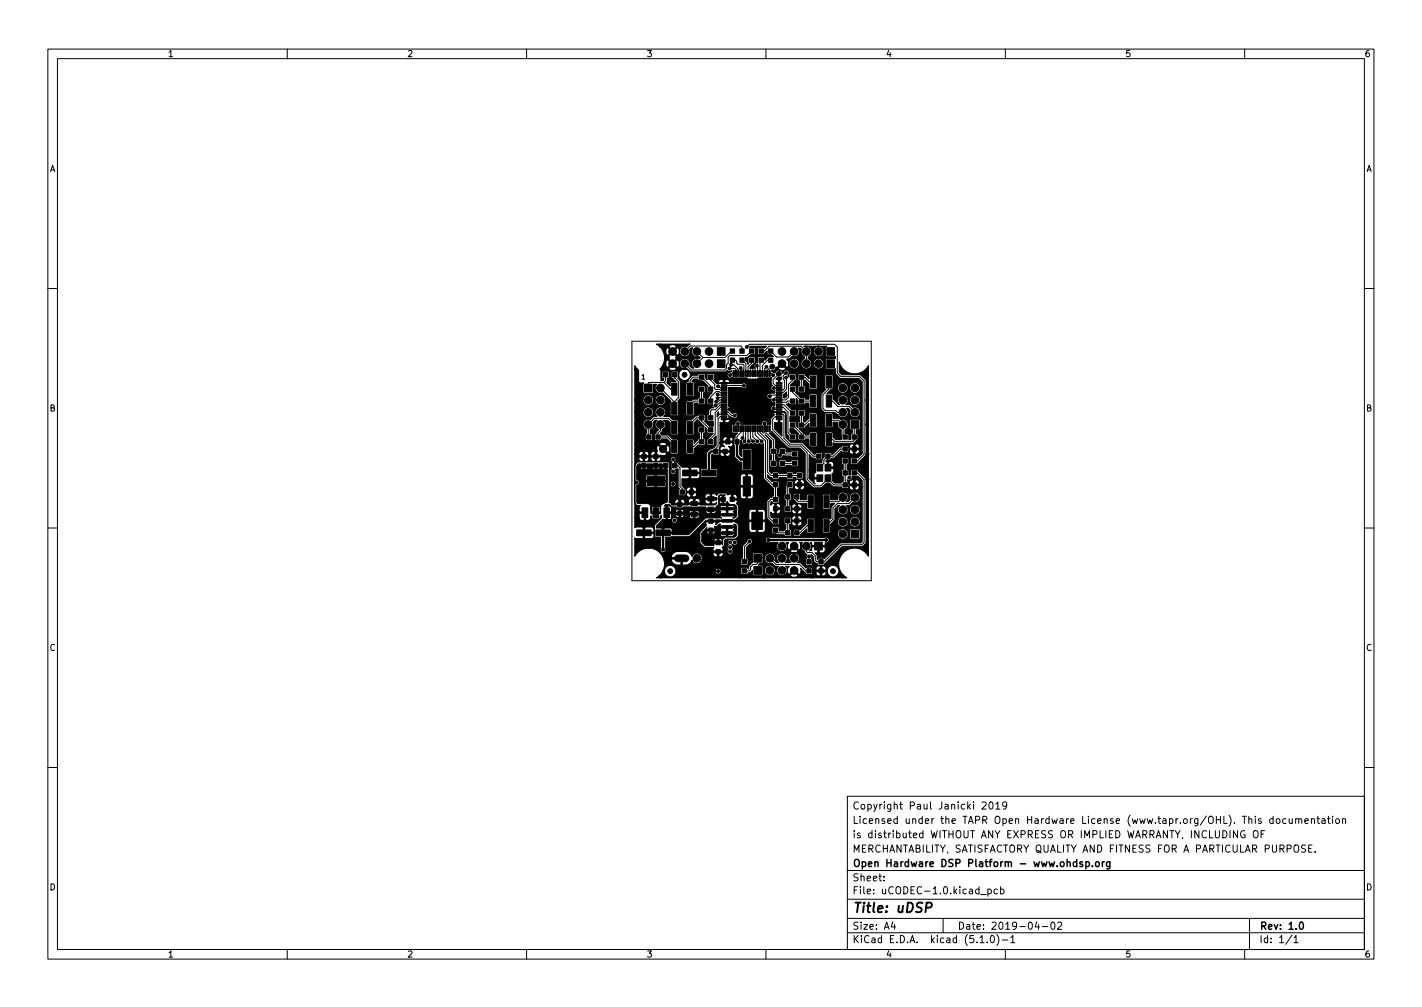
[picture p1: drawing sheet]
<svg xmlns="http://www.w3.org/2000/svg" width="297mm" height="210mm" viewBox="0 0 297 210" stroke-linecap="round" stroke-linejoin="round" font-family="sans-serif">
<defs><g id="words">
<text font-size="2.8" x="178" y="190.6">Title: uDSP</text>
<g font-size="2.1">
<text x="178" y="172">Licensed under the TAPR Open Hardware License (www.tapr.org/OHL). This documentation</text>
<text x="178" y="169">Copyright Paul Janicki 2019</text>
<text x="178" y="178">MERCHANTABILITY, SATISFACTORY QUALITY AND FITNESS FOR A PARTICULAR PURPOSE.</text>
<text x="178" y="175">is distributed WITHOUT ANY EXPRESS OR IMPLIED WARRANTY, INCLUDING OF</text>
<text x="178" y="184">Sheet:</text>
<text x="178" y="181">Open Hardware DSP Platform - www.ohdsp.org</text>
<text x="178" y="186.7">File: uCODEC-1.0.kicad_pcb</text>
<text x="178" y="196.9">KiCad E.D.A. kicad (5.1.0)-1</text>
<text x="178" y="194.1">Size: A4</text>
<text x="200" y="194.1">Date: 2019-04-02</text>
<text x="263" y="194.1">Rev: 1.0</text>
<text x="263" y="196.9">Id: 1/1</text>
</g>
<g font-size="1.8">
<text x="35" y="11.9">1</text>
<text x="85" y="11.9">2</text>
<text x="135" y="11.9">3</text>
<text x="185" y="11.9">4</text>
<text x="235" y="11.9">5</text>
<text x="285" y="11.9">6</text>
<text x="10.3" y="35.9">A</text>
<text x="285.3" y="35.9">A</text>
<text x="10.3" y="85.9">B</text>
<text x="285.3" y="85.9">B</text>
<text x="10.3" y="135.9">C</text>
<text x="285.3" y="135.9">C</text>
<text x="10.3" y="185.9">D</text>
<text x="285.3" y="185.9">D</text>
<text x="35" y="199.9">1</text>
<text x="85" y="199.9">2</text>
<text x="135" y="199.9">3</text>
<text x="185" y="199.9">4</text>
<text x="235" y="199.9">5</text>
<text x="285" y="199.9">6</text>
</g>
<text font-size="1.4" x="134" y="79.2">1</text>
</g></defs>
<g fill="none" stroke="#000" stroke-width=".21">
<path d="M10 10.2h277v190.1h-277zM12 12.2h273v186.1h-273zM60 10.2v2M110 10.2v2M160 10.2v2M210 10.2v2M260 10.2v2M10 60.2h2M132 71.2h50v50h-50zM138.7 79.8h-3.1l-.2 .2v1M138.7 79.8l1.4 1.4h.8M139.1 78.2v1.3l-.4 .3"/>
<path d="M140.9 78.2v.7l.8 .7v3.5l-.8 .8M145.6 73.4l1.2 1.2M146.8 74.6l-1.2 1.3M148.5 78.7v.7l.8 .8v.9l.2 .2 1.7 .2M152.4 76.9h1.1l.2 .3v.8M152.7 76.2h.6l.8 .8 .1 1M153 75.2h.6l.5 .8h1.1l.2 .2-.2 1.8M153 73.3h-.2l-1.4 1.3h-4.6M153.1 73.4h.1M153.2 78h-.3l-.4 .3M154.7 76.8l.1 .1M154.8 76.9v1.1"/>
<path d="M155 73.3v-.8l-.2-.3h-10.6l-1.2 1.2M155.2 75.3l.6 .6-.1 2.1M156 72.4l.6-.5h17.7l.6 .5v5.4l.8 .8h3.9l.9 .9v15.3l-1.4 1.4h-.7M156.8 77l.4-.5 .3 .3h.3v1.2h-1zM157 75.2v.6l-.8 .8v1.4M157 73.3l-1 .9h-3.6l-.3 .3v1.3l-.3 .4v.7l-.4 .3h-7.1l-1.3-1.3M157.2 76.7v1.3M158.1 76.3l.1 .2v1.5M159 75.2l-.3 .2v2.6M159 73.3h.6l1.1-1h6.6l1.1 1.1v2.5M160.1 76.6l-.4 .3v1.1M160.7 78h.5l.3 .3"/>
<path d="M161 75.2h-.7l-1 1.1v1.7M161 73.3l1.2 1.2h2.5l1.2-1.1M161.3 76.5l-.5 .5h-.3l-.2 .3v.7M162.7 78l-1.2 1.2v.8l.4 .5h.8M164.2 77.8l-.6 .6v.7l.3 .3v1.7l-.4 .4h-.8M164.2 78.8l.1 2.4-.7 .8h-.9M165.6 78.7v.7l-.9 .8v2.7l-.5 .6h-1.5M169.9 79.7h-.8l-1-1h-.6v2.5M173.2 79.7v1.5l-1.3 1.2v2.8l.5 .5h2.2l.3 .4h1.1M285 60.2h2M137.9 88.6v1.3l-.4 .5v.8h2l1.4 1.4v.6M137.9 81l3 2.9"/>
<path d="M140.9 89.2v-.7l-1.3-1.2h-2.9l-1.3 1.3v2.5l.1 .1M140.9 83.9v1.3M140.9 97.2h.7l.5 .5v3.9l.4 .5v.6M144.2 81.2v-1.8l.6-.7h1.8l1.9 1.9v.6M144.2 89.2v-.7l1.3-1.3h1.1v.7l1.9 1.8M146.6 81.2v2.5h-1.7l-.7 .8v.7M146.6 89.7v2.5h-.7l-1 1h-.7M149.9 82.3l.2 .2h1.1M150 80.6l.3 .3 .9 .1M151.2 86h.9l.7 .7h.7M151.2 86.5h.7l.6 .8M151.2 80.5h4.2"/>
<path d="M151.2 82h-.7l-.3-.3h-.6l-1.1 1.2v.8M151.2 84.5h-.8l-1 1.1h-.7l-.2 .2v1.4M151.2 85h-.7l-1.1 1.1v4.5l-.9 1v.6M151.2 83h-1.2l-.1 .1M151.2 84a1.8 1.8 0 0 0-1.5 .7h-.3M151.2 83.5h-.8l-.3 .2-.5 .2M151.2 87h-.7l-.5 .4v5.7l-.4 .5v.6M152.4 85.5h-1.2M154.2 88.4v1.1M154.8 89.5v.8l-.9 .8v1.1M155.2 89.5v1.8l-.1 .1M155.7 89.5v2.4l-.2 .2"/>
<path d="M156.2 89.5v2.5l.2 .1M156.8 89.5v2.1l.5 .5M157.2 89.5v1.7l1 .9M157.8 89.5v1.3l1.3 1.3M158.2 89.5v.9l1.7 1.6v7.7l1.4 1.5h.7v3.1h-1l-.4 .4v3.3l.7 .8h.7M158.7 89.5v.8l1.6 1.5v6.7l.7 .8h6M159.3 89.5v.7l.1 .2h.7l1.5 1.5v4.8M159.7 88.4v1.1M161.6 85.2l.3 .3h.8M161.6 81h1.1M161.6 81h.1M162.7 86h-1.2"/>
<path d="M162.7 86.5h.9l.1 .2v4.8l1.3 1.2h2.4l2.5 2.5h1.1M162.7 82.5h-1.7l-.2 .2M162.7 83h-.8l-.3 .5M162.7 85h.9l1 1v4.3l1 .9M162.7 84.5h1l1.9 1.7M162.7 87h-.8l-.5 .5v2.2l3.4 3.4h2.4l1.4 1.4v5.5l1.4 1.4h1.4l1.6-1.5M163.5 94.2l.5 .6h2M165.6 88.7l1.9 1.9v.6h1.8l.6 .5M165.6 83.7h-1l-.3 .3h-1.6M165.6 81.2v.7l1.8 1.8h2.5M166 96.7h-2.5M167.5 86.2v2.5h.6l1-1h.8"/>
<path d="M173.2 83.7h.7l1.1 1.1h2.3l1.3 1.3M173.2 86.7v.7M173.2 87.7h2l.9 1v2.1l.5 .4M176.6 93.7h-1l-1.5 1.5h-1.2l-.8 .8v.7l-.8 .9M176.6 96.2v5h-2.4l-1.2-1.4M178.4 98.7h.7l1.4 1.4v13.1l-.5 .5h-4.3l-3.5 3.6h-1.6l-.3-.4v-.9l-.7-.7h-1l-.2-.1v-1.2M178.6 88.6l-.2 .2v3.1l-.2 .2h-3.9l-.4-.4h-.7M10 110.2h2M156.6 113l-1.1 1.1v3.2M158.3 116.6v1l-.3 .2h-.7l-.5 .5v.6l-.2 .3h-1.1M160.8 116.6l1.3 1.2h4.9l1.3 1.4h.7M164.6 108.7v2.5h-2l-.6-.5"/>
<path d="M165 101.2l-.4 .4v4.6M166.5 103.7v.7l.3 .3h2.5M169 116.2v1.1M169.3 109.7h-.7l-1.5 1.5h-.6M176 103.9l-.8 .8h-2.6M178.6 103.9l-1.3 1.2h-2.4l-.9 .9v2.4l-1.4 1.3M285 110.2h2M10 160.2h2M177 166.3h108v32h-108zM205.1 167.6l.6-.2 .3 .5-.9 1h.9M206.7 167.6l.2-.2a.8 .8 0 0 1 .6 .8 .8 .8 0 0 1-.6 .7l-.2-.1-.1-.4zM208 167.9l.4-.5v1.5"/>
<path d="M208 168.9h.9M210.3 168.1l-.3 .3-.4-.1-.2-.2 .2-.6 .4-.1 .2 .2a.99 .99 0 0 1-.3 1.3h-.3M258.5 173.4v1.5l-.9-1.5v1.5M260 173.5a.7 .7 0 0 0-.9 .7 .7 .7 0 0 0 .9 .7l.1-.6h-.3M262 173.5l.1-.1a.5 .5 0 0 1 .7 .5v.5a.5 .5 0 0 1-.5 .6 .5 .5 0 0 1-.5-.6v-.5zM263.4 174.1h.5M264.1 173.4h-.7v1.5M265.9 171l-.4-.1-.3 .3 .2 .7h.5M265.9 170.4v1.5M266.7 171l.4-.1 .3 .3v.4l-.3 .3h-.4l-.1-.3zM268.6 171l-.4-.1-.3 .3 .2 .7h.5M269.3 170.9l.1 1h.3l.2-.1"/>
<path d="M269.9 170.9v1M270.6 171.1l.3-.2 .3 .1 .1 .9M270.6 170.9v1M271.3 171.1l.2-.2 .4 .1v.9M272.6 171.4l.7-.1-.1-.3-.4-.1-.2 .2v.8h.6M272.7 176.5l-.6-.1-.2 .3 .1 .4 .6 .3v.4l-.2 .1h-.5M273.4 177.1h.5M273.9 171.1l.2-.2 .4 .1 .1 .9M273.9 170.9v1M274.1 176.4h-.7v1.5h.7M274.7 177.8v.1M275.1 170.9h.5"/>
<path d="M275.3 170.4v1.3l.3 .2M276.1 171h.6l.1 .9M276.8 171.3l-.5 .1-.2 .2 .2 .3h.5M277.3 170.9h.6M277.5 170.4v1.3l.4 .2M278.4 170.4v.2M278.4 170.9v1M279.1 171l.4-.1 .3 .3v.4l-.3 .3h-.4l-.1-.3zM280.4 171.1l.2-.2 .4 .1 .1 .9M280.4 170.9v1M285 160.2h2M60 198.3v2"/>
<path d="M110 198.3v2M160 198.3v2M177 194.8h108M177 191.8h108M177 187.8h108M177 181.8h108M184.6 183.8v.1M184.6 183v.1M186.5 192.5l-.4 1h1M186.9 193v1M197 191.8v3M204.7 195.8l.4-.5v1.5"/>
<path d="M204.7 196.8h.9M204.9 186.8h1.1M206.2 196.7v.1M206.4 185.7l.4-.1 .3 .3-.2 .7h-.5M206.4 185.6v1.5M207 195.5l.2-.2a.8 .8 0 0 1 .5 .8 .8 .8 0 0 1-.5 .7l-.2-.1-.1-.4zM208.2 195.1a1.72 1.72 0 0 1 0 2.3M208.4 185.7l-.5-.1-.3 .3 .2 .7h.6M209 185.7l.4-.1 .3 .3-.1 .7h-.6M209 185.1v1.5M209.4 196.3h1.1M210 198.3v2"/>
<path d="M211.1 195.8l.5-.5v1.5M211.1 196.8h.9M216.6 192.5l-.4 1h.9M216.9 193v1M217.7 193.5h1.2M219.6 192.7l.3-.2a.8 .8 0 0 1 .5 .8 .8 .8 0 0 1-.5 .7l-.3-.1-.1-.4zM220.9 192.7l.6-.2 .3 .5-.9 1h.9M260 198.3v2M261 191.8v6.5M269.9 195.3l-1.3 1.9M270.3 195.8l.4-.5v1.5M270.3 196.8h.8"/>
</g>
<path d="M226.8 179.9v1.5M230.3 179.9v1M230.7 179.9l-.4 .3M231.8 179.9v1.2l-.2 .3h-.4M226.1 180l-.3-.1-.2 .2v.3l.5 .1v.4h-.5M226.8 180l.5-.1 .3 .3-.2 .7h-.6M228.2 180.8v.1M228.9 180.1l.2-.2 .5 .2v.5l-.1 .3h-.4l-.2-.1zM231.8 180l-.4-.1-.3 .3 .2 .7h.5M271.6 192.6l.2-.1a.8 .8 0 0 1 .5 .8 .8 .8 0 0 1-.5 .7 1 1 0 0 1-.2-1.4z" fill="none" stroke="#000" stroke-width=".3"/>
<path d="M193.4 189.5h.8l.3-.2a.51 .51 0 0 0-.2-.8h-.7l-.3 2" fill="none" stroke="#000" stroke-width=".4"/>
<g fill="#000" stroke="#000" stroke-width=".21">
<path d="M138.6 77.8h.9v.9h-.9zM140.5 77.8h.9v.9h-.9zM132.6 76.3l.8 1v2.5l.1 .2h1l-.2 .2 .1 1.8 2 .1 .1-.3v-1.6l.6 .1a1.16 1.16 0 0 0 0 1.4 1.16 1.16 0 0 0 1.4 .4l1.6 1.7-.1 .2v2.5l.1 .2 1.3 .1 .3-.1v-2.7h1.6v2.7l.3 .1h1.2l.2-.2v-2.3l.1-.2h.7l.3 .4h1l.2-.2v-1.1l-.4-.2v-1l.4-.2v-1.1l-.3-.2h-1l-.2 .1v1.2l.4 .2v1l-.3 .1-.1 .2-.9 .1-.5 .3h-.9l-.2 .3h-1.6l-.1-.2 .5-.7v-3.1h1.2l.1 2.7 1.4 .1 .2-.3v-2.5l-.5-.4 .5-.5h.8l.2 .4h.8l1 1-.1 .3v1.1l1.1 .1-.7 .7-.1 .3-.3 .2v1.1l.2 .2h1v.3l.2 .4h-.6l-.4 .4-.1 .9-.3 .2v1l.2 .3h1.1v1h-.8l-1-1.1 .1-.1v-1l-.2-.3h-1.1l-.2 .3-.6 .1-.8 .8-1 .1-.1 2.7 .2 .3h1.2l.3-.1v-2.4l.6-.7h.2l.1 .3 .3 .1 .9 1h-1l-.3 .1v1.2l.4 .2v1l-.3 .1-.1 .3-.8 .7v-.7l-.2-.2h-1.2l-.3 .1v2.8l.2 .2h1.3l.2-.2v-1l.8-.7 .3 .1h1l.2-.1v-1.2l-.4-.2v-1l.4-.2v-1.1l.4 .4 .1 .8 1.2 .1-1.3 1.2v1.2l.3 .1 1.1-.1 .1-1.1-.1-.3 .5-.5v2l-.4 .5-.9 .3-.7 .7v3.3l-1.1 .1-.2 .1 .1 1.6 8.2-.1v1.7l.2 .2h1v-2.3h.4v2.3h1l.2-.2v-1.7a.61 .61 0 0 0-.6-.6h-.5l-.1 .2-1.1-.2-.3 .2-.2 .4h-4.8l.1-1.5-.2-.1-1.1-.1v-2.8l.2-.2 .3 .2h1l.2-.3 .1 .1a.55 .55 0 0 0 .9 .4v-.8h.3v.8l.2 .1a.57 .57 0 0 0 .6-.2 .57 .57 0 0 0 0-.7h-1.9l-.2 .3v-.9l.2 .3h1.9l.1-.4-.3-.5a.53 .53 0 0 0 .7-.1 .53 .53 0 0 0 .1-.7h-1.9l-.1 .4 .3 .5a.64 .64 0 0 0-1 .5l-.1-.3 .2-.3v-1.4h.6l.1 .3h.8v-.8h.3v.8h.8l.1-.2a.57 .57 0 0 0-.2-.6 .57 .57 0 0 0-.7 0l-.5-.1a.63 .63 0 0 0-.7 .6h-.6v-2.9h2.4l.1 1.4 1.2 .1-.5 .5v.6l-.4 .2v1.1l.2 .2v2.4l1 1 .5 .1 .1 1.7h1.9l.2-.3-.1-4.1-.2-.2-1.7 .1-.2 .2v1.5l-.4-.5v-1.9l.2-.2v-.9l.2 .1a.67 .67 0 0 0 .4 .7 .67 .67 0 0 0 .7-.1 .6 .6 0 0 0 .9-.1 .79 .79 0 0 0 .9 .1 .6 .6 0 0 0 .8-.1 .6 .6 0 0 0 .9 .1v7.2l1.7 1.8 .1 .3h.3v1.6l-.3 .1-.1 .3-.4 .1-.6 .7v3.4l1.3 1.4h1.2v-1.2l-.2-.3-1 .1-.2 .1-.3-.3v-1l.3 .3 .4 .1 .1-.2v-.7h.4v.7a.53 .53 0 0 0 .7 0 .53 .53 0 0 0 0-.7h-1.1v-1.1h.4v.7h.7l.2-.1a.57 .57 0 0 0-.3-.6 .57 .57 0 0 0-.6 0l-.8-.2-.4 .4v-.6l.2-.2 .3 .3h1.1l.1-.2v-1l-.3-.3v-.2h1.4v1l.4 .2v1l-.4 .2v1.1l.3 .2h1l.2-.3 .1 .1a.55 .55 0 0 0 .9 .4v-.8h.3v.8l.2 .1a.57 .57 0 0 0 .6-.2 .57 .57 0 0 0 0-.7h-1.9l-.2 .3v-.9l.2 .3h.8v-.8h.3v.8h.8l.1-.2a.57 .57 0 0 0-.2-.6 .57 .57 0 0 0-.7 0l-.5-.1a.79 .79 0 0 0-.8 .6l-.4-.3v-1l.4-.2v-1h.4v1l.9 .8h1.9v1l.3 .2h1.2l.2-.2v-2.6h1.6v2.5l.1 .2 1.4 .1 .2-.2v-1h.8l-.7 .9v2.2l-.1 .2-.2-.2h-1.2l-.3 .2v2.8l.3 .1 1.3-.1 .1-.2v-1.5l.6-.7h.9v.3a1.11 1.11 0 0 0 1.2 .9 1.11 1.11 0 0 0 1-1.2h.3v.3a1.11 1.11 0 0 0 1.7 .8 1.11 1.11 0 0 0 0-1.9 1.11 1.11 0 0 0-1.7 .8h-.3l-.1-.2a1.11 1.11 0 0 0-1.2-.8 1.11 1.11 0 0 0-.9 1h-.9l.3-.3v-2.3l.7-.7h.3a1.11 1.11 0 0 0 .2 1.9 1.11 1.11 0 0 0 1.6-1.1h.3v.2a1.11 1.11 0 0 0 1.7 .8 1.11 1.11 0 0 0 0-1.8 1.11 1.11 0 0 0-1.7 .8h-.3l-.5-.8h.8l.6-.6h.2a1.1 1.1 0 0 0 1.4-1 1.1 1.1 0 0 0-1.3-1.1 1.1 1.1 0 0 0-.8 1.5l-.5 .4h-.4a1.12 1.12 0 0 0 .2-1.5 1.12 1.12 0 0 0-1.4-.3 1.12 1.12 0 0 0-.5 1.4h-1.5v-.9l-.3-.2h-1.2l-.2 .3h-1.6l-.2-.3h-1.3l-.2 .2v.9h-1.3v-1l-.1-.3h-1.2l-.2 .3h-.4l-.1-.2-.3-.1v-1.1h.7l.2-.3 .2 .2a.55 .55 0 0 0 .8 .3v-.7h.4v.7l.1 .2a.57 .57 0 0 0 .6-.3 .57 .57 0 0 0 0-.6h-1.8l-.2 .2h-.1v-.9h.1l.2 .3h.7v-.7h.4v.7h.7l.2-.1a.57 .57 0 0 0-.3-.6 .57 .57 0 0 0-.6 0l-.5-.2a.63 .63 0 0 0-.8 .6h-.1l-.3-.2h-1.1l-.3 1.1 .1 1.4-.4 .3h-1.4v-1.4l.3-.2v-1.1l-.2-.2-1 .1-.2 .1-1-1v-.5l.5 .5 .4 .1 .3 .3h1l.3-.3h1.4l.3 .3h1l.3-.3h.4l.3 .3h1l.2-.2v-1l-.2-.2-.9-.1-.4 .4h-.4l-.3-.3-.9-.1-.4 .4h-1.4l-.3-.3-.9-.1-.4 .4-.5-.5v-6.6l-.9-1 1.4 1.2v1.5l-.4 .3v1l.4 .2v1l-.4 .2 .1 1.2h1.3l.1-.1v-1h.4v1l.2 .2h1.1l.2-.4h1l.4 .3h.9l.2-.1v-1.1l-.1-.2h-1.1l-.3 .3h-1l-.3-.3h-1l-.2 .3h-.4l-.4-.3v-1h.4v.1a.6 .6 0 0 0 .5 .5 .6 .6 0 0 0 .7-.3l.2-.3 .3 .2h1.2l.3 .3h1.1l.1-.2v-1.1l-.2-.1-.9-.1-.3 .1-.1 .3h-1l-.1-.9h-1.2l-.2 .2v.8l-.4 .5h-.2l.2-.2v-1l-.4-.3v-1.8l-1.3-1.3 .5-.1 .1-.2 3.4 3.4h2.5l1.1 1.2v5.4l1.6 1.7h1.8l1-1h.6l.8 .8h1.8l.2 .4h1.1l.3-.3a.55 .55 0 0 0 .3 .5 .55 .55 0 0 0 .6 0v-.8h.3v.8l.2 .1a.57 .57 0 0 0 .6-.2 .57 .57 0 0 0 0-.7h-1.9l-.2 .3v-1l-.3-.2v-.4l.2 .2h.5a.52 .52 0 0 0-.2 .8h.8v-.8h.3v.8h.8l.1-.2a.57 .57 0 0 0-.2-.6 .57 .57 0 0 0-.7 0l-.5-.1-.4 .1a.6 .6 0 0 0 .2-.8h1.1l.2-.1 .9 .9v12.8l-.3 .2-4.3 .1-3.3 3.3-.2-.1h-1l-.3 .2v-.9l-.4-.5h.4l.1-.1v-1.1h.3v1.1l.2 .1 .8-.1 .3-.4v-.6l-.2-.1h-2.5l-.1 .1v.6h-.6h.1a1.1 1.1 0 0 0 .2-1.6h.3v.4l.1 .2h2.5l.2-.2v-.4a.6 .6 0 0 0 .8-.6 .6 .6 0 0 0-.8-.5h-11.7a.6 .6 0 0 0-.8 .6 .6 .6 0 0 0 .8 .5h1.8a1.1 1.1 0 0 0 0 1.4 1.1 1.1 0 0 0 1.3 .3h1.3l.1 .3 .8 .1 .6-.1 .1-.3-.8-.8-.8 .8h-1.3a1.1 1.1 0 0 0 .4-1.7h.5l-.2 .8 .2 .6 .2 .1 1-1 1 1 .2-.1 .2-.8-.3-.6h.6a1.22 1.22 0 0 0 .4 1.9l.1 .2 .5 .3-.2 .4 .1 .5-.3 .2 .1 1 .1 .2h1.1l.2-.1v-1.1l-.2-.2a.59 .59 0 0 0-.1-.9l.5 .5v.9l.5 .5 .3 .1 .3 .3h1l3.9-3.9h4.2l.8-.8v-13.3l-1.9-2h-1.2l-.1 .2v1h-.4v-1l-.3-.2v-1l.3-.2v-1.1l-.2-.2h-1.1l-.2 .2v1l.4 .3v1l-.4 .2v1l.4 .3v1l-.3 .1-.1 .2h-1.4l-.5-.5-.2-1.4 .4-.3 .1-.6-.2-.2h-1.2v-1.3h.3v1h.9a.7 .7 0 0 0-.3-1.2h-.4a.53 .53 0 0 1-.8 0l.2-.3h.8l.2-.4h.6l1.5-1.5 .2 .4h1.1l.2-.3 .1 .1a.55 .55 0 0 0 .9 .4v-.8h.3v.8l.2 .1a.57 .57 0 0 0 .6-.2 .57 .57 0 0 0 0-.7h-1.9l-.2 .3v-.9l.2 .3h.8v-.8h.3v.8h.8l.1-.2a.57 .57 0 0 0-.2-.6 .57 .57 0 0 0-.7 0l-.5-.1a.79 .79 0 0 0-.8 .6l-.2-.3h-1.1l-.2 .3-.4 .1-1.5 1.4h-.2l-.2-.3h-1.1l-.2 .2v.7l-.4 .4v-1l-.1-.3h-1.2l-.2 .3h-.2l-2.5-2.4-2.4-.1-1.1-1v-4.6l-.3-.7h-2.1l-.1 .3 .2 .3-.8 .9v1.1h-.7a.6 .6 0 0 0-.6-.8 .6 .6 0 0 0-.6 .8h-4.4a.6 .6 0 0 0-.6-.8 .6 .6 0 0 0-.5 .8h-.6l-.2 .3h-2.4v-.7l.5 .1 .2-.2v-.6h.3v.6l.2 .2a.54 .54 0 0 0 .6-.1 .54 .54 0 0 0 .1-.7l-1.2-.1h1.2l.2-.1-.1-.4 .7 .3a.62 .62 0 0 0 .9-.1 .62 .62 0 0 0-.2-.9 .62 .62 0 0 0-.8 .1l-.7-.8h-1.2l1.2-.1 .2-.1-.4-.6 .1-3.8h2.7a.6 .6 0 0 0 .9 .1 .6 .6 0 0 0 .1-.8 .6 .6 0 0 0-.9-.1h-5.3l-.3-.3 1.7 .1v-.5h.3v.5h.9a.53 .53 0 0 0-.2-.6 .53 .53 0 0 0-.7 .1l-.5-.2a.69 .69 0 0 0-.9 .6h-.6l-.3-.4 .1-.1v-1l-.2-.3-1.2 .1-.1 1.2-.4-.4-.1-.9h-1.1l-.3 .3-1.2 .1-.8 .8v.5h-.4l-.1 .3h-1.2v-.5l-.5-.6 .1-.8a1.31 1.31 0 0 0 1.9 1.2 1.24 1.24 0 0 0 0-2.1 1.24 1.24 0 0 0-1.9 .9v-.4l-.2-.2h-1l-.3 .1v1.2l1 .9h-1.1l-.1 .9-.7-.8 .1-.2 .1-.6 .3-.2v-1.1l-.1-.2-1.3 .1-.1 1.2 .3 .2v.3l-.5 .1v-2.2l-.3-.1 .2-.2h1.7a.93 .93 0 0 0 1.6 0l-.8-.8-.8 .8h-1.7l.5-.9h.6l.2 .6 .2 .1 .8-.8h.4l.8 .8a.93 .93 0 0 0 0-1.5l-.8 .7h-.4l-.8-.7h-.2l-.2 .8h-.6l.3-.9v-.7h.9l.2 .3-.2 .2 .8 .8 .8-.8-.2-.2 .2-.3-.8-.8-.8 .8h-.9l-.3-.9h.6l.2 .6 .2 .1 .8-.8h.4l.8 .8a.93 .93 0 0 0 0-1.6l-.8 .8h-.4l-.8-.8-.2 .1-.2 .8h-.6l-.7-1.1h1.9l.8 .8 .8-.8a.93 .93 0 0 0-1.6 0h-1.9l-.7-.6h7.1l-.7 .6a1.1 1.1 0 0 0-1.6 .8 1.1 1.1 0 0 0 1.3 1.3 1.1 1.1 0 0 0 .8-1.6l.3-.3h.5a1.1 1.1 0 0 0-.1 1.4 1.1 1.1 0 0 0 1.3 .4l.3 .3-.3 .2a1.1 1.1 0 0 0-1.4 .5 1.1 1.1 0 0 0 .4 1.4h-.5l-.5-.4a1.1 1.1 0 0 0-.8-1.6 1.1 1.1 0 0 0-1.3 1.3 1.1 1.1 0 0 0 1.6 .8l.8 .8h7.1l.5-.4a.6 .6 0 0 0 .9 .1v.2l-.2 .1a.66 .66 0 0 0-.7 .8 .66 .66 0 0 0 1 .3l3.1 .1a.44 .44 0 0 0 .7 .2l.3 .1 .8-.1a.44 .44 0 0 0 .7-.2l2.6-.1 .2 .1-.2 .3v.9l.2 .4a.6 .6 0 0 0-.2 .8 .6 .6 0 0 0 .7 .3v.5h-.8a.64 .64 0 0 0-.8 .6 .64 .64 0 0 0 .9 .6l-.1 .1a.6 .6 0 0 0 .8 .7v.6a.6 .6 0 0 0-.8 .4 .6 .6 0 0 0 .6 .7l.1 .1h2.2l.3 .3v4.2l.6 .7 .1 .8 1.1 .1 .3-.2v-1.2l-1-.1-.3-.3v-.7h.8l1 1-.1 .3v1l.1 .1 1.2 .1 .2-.4h.8v1.5l.2 .2h1.3l.2-.2v-2.8l-.3-.1h-1.2l-.2 .2v.4h-.8l-.1-.2-.3-.1-.9-1h1.1l1-1.1v.7l.2 .2 1.4-.1 .1-.2v-2.5h1.6v2.5l.2 .3h1.3l.2-.2v-1l1 .1a1.09 1.09 0 0 0 .7 1.5l.1 2h-1.3l-.5-.3v-1l-.2-.2-1.4 .1v2.9l1.4 .1 .2-.2v-.7l.3 .2 4.1-.1 .8-.7v-1.1l-.3-.2v-.8h.5l.3-.2-.1-1.8-.2-.2h-1.6l-.3 .2v1.8l.2 .2h.3v.8l-.3 .2v1h-.4l-.1-1.1-.7-.1 .1-.9a1.1 1.1 0 0 0 .4-1.5 1.1 1.1 0 0 0-1.4-.5l-.4-.2-1.2-.1v-.9l-.2-.2h-1.3l-.2 .3h-1.6l-.2-.3h-1.2l-.3 .2v1l-.8 .7-.3-.1v-1l.3-.2v-1.1l-.2-.2h-1.1l-.2 .2v1l.1 .2 .2 .1v1l-.3 .2v1.1l-.4-.4-.1-.9h-1.2v-1h1l.3-.1v-1.2l-.2-.2h-.8l-1.1-1.1 .6-.3 .2 .4 1.2-.1 .1-.2v-1l.4 .4v.7l.2 .2h1.1l.2-.4h.8l.1 1.1 1.4 .1 .2-.3v-2.6h.8v2.8l.1 .3 .7 .6h2.1l.6 .4a1.13 1.13 0 0 0 1.6 .5 1.13 1.13 0 0 0 .2-1.8h.4l.4 .4a1.1 1.1 0 0 0 .8 1.6 1.1 1.1 0 0 0 1.3-1.3 1.1 1.1 0 0 0-1.6-.8l-.6-.6-.8-.1 .3-.3 .2-.7h.3a1.11 1.11 0 0 0 1.5 1.2 1.11 1.11 0 0 0 .3-1.9 1.11 1.11 0 0 0-1.8 .5v.2h-.3a1.1 1.1 0 0 0-1.7-.8 1.1 1.1 0 0 0-.1 1.8h-.2l-1.2-1-.1-1.1-1.2-.1 .8-.9 .4-.1 .1-.3h1a1.11 1.11 0 0 0 1.1 1.2 1.11 1.11 0 0 0 1.1-1.2h.3v.2a1.11 1.11 0 0 0 1.7 .8 1.11 1.11 0 0 0 0-1.8 1.11 1.11 0 0 0-1.7 .8h-.3l-.1-.2a1.11 1.11 0 0 0-1.2-.8 1.11 1.11 0 0 0-.9 1h-1l-.1-2.6-1.4-.1-.2 .3v2.5l.2 .3-1 1.1h-.8l-.2-.2h-1.3l-.2 .2v.9h-.8l-.2-.3h-.8l-1-1.1 .1-.2-.1-1.1-1.1-.2 .8-.9 .4-.1v-1.1h.4v1l.3 .2v1l-.3 .3v1l.1 .1 1.2 .1 .2-.2v-1.1l-.3-.2v-1l.3-.1 .8 .7v1l.1 .1 1.4 .1 .2-.3v-2.7l-.3-.1h-1.2l-.2 .2v.7l-1-1.1h-1.1l-.2 .3h-.4l-.2-.3h-1.1l-.2 .2v.6v-.1a.33 .33 0 0 1-.3-.4 .33 .33 0 0 1 .3-.3 .6 .6 0 0 0-.5-.8 .6 .6 0 0 0-.7 .7l-.1 .1a.8 .8 0 0 0-.8-.8 .8 .8 0 0 0-.8 .7l-.7-.3v-.3h.5l.3-.4h.6a.93 .93 0 0 0 1.5 0l-.8-.8-.7 .8h-.6l.1-.3 .3 .1 .9-1 1 1a.77 .77 0 0 0 .5-.9v.2a1.11 1.11 0 0 0 1.7 .9 1.11 1.11 0 0 0 0-1.9 1.11 1.11 0 0 0-1.7 .8l-.2-.6h-.3l.1-.3h.5l.5-.5a1.1 1.1 0 0 0 1.4-.3 1.1 1.1 0 0 0-.1-1.4h.5l.2 .2a1.24 1.24 0 0 0 .6 1.5v.5l-.1 .1a1.11 1.11 0 0 0 0 1.9 1.11 1.11 0 0 0 1.6-1.1h.4v.2a1.11 1.11 0 0 0 1.7 .9 1.11 1.11 0 0 0 0-1.9 1.11 1.11 0 0 0-1.7 .8h-.4l-.2-.6-.5-.3v-.5l.6-.5 .1-.6h.4a1.11 1.11 0 0 0 1.5 1.1 1.11 1.11 0 0 0 .3-1.8 1.11 1.11 0 0 0-1.8 .5v.2h-.4a1.2 1.2 0 0 0-1.6-1h4.8l-.3 .2 .1 1.9 .2 .1 1.8-.1v.5h-2v2l2 .1v1l1 1h3.9l.7 .7v15l-.9 .9-.2-.1h-1.1l-.2 .3 .1 1.1 1.2 .1 1.9-2.1v-15.4l-1.2-1.2-3.8-.1-.6-.5v-2.1v.1a3.3 3.3 0 0 0 2.9 2.3 3.3 3.3 0 0 0 3.2-1.7v39.8l-.3-.5a3.3 3.3 0 0 0-5.1 0 3.3 3.3 0 0 0 .9 5h-39.8l1-.7 .4-.8h.3a1.2 1.2 0 0 0 1.2 1.4 1.2 1.2 0 0 0 1.2-1.3h8.2v.1a.6 .6 0 0 0 .9 .5 .6 .6 0 0 0 0-1.1h4.4l.1 1 .2 .2h1.1l.2-.3 .5-.1 .4-.4v.9l.3 .2h1.7l.2-.2v-1h.3a1.11 1.11 0 0 0 1.5 1.1 1.11 1.11 0 0 0 .4-1.8 1.11 1.11 0 0 0-1.8 .5l-.1 .2h-.3l-.2-.9-.8-.1 .3-.3 .6-.1 .1-1.1h.3a1.1 1.1 0 0 0 1.6 1.1l.6 .6 .7 .1a1.1 1.1 0 0 0-.2 1.4 1.1 1.1 0 0 0 1.4 .4h1.3l.1 .2 .8 .2 .6-.2 .1-.2-.8-.8-.8 .8h-1.3a1.1 1.1 0 0 0 .2-1.9l.9 .1a.93 .93 0 0 0 0 1.6l1-1 1 1a.99 .99 0 0 0 .3-1.3l1.2 1.3h1.1l.3-.3h.6a.55 .55 0 0 0 .3 .6 .55 .55 0 0 0 .6-.1v-.7h.4v.7l.1 .2a.57 .57 0 0 0 .6-.3 .57 .57 0 0 0 0-.6h-1.8l-.2 .2h-.6v-.5h3a1.21 1.21 0 0 0 1.6 1.3 1.21 1.21 0 0 0 .4-2 1.21 1.21 0 0 0-2 .5v.2h-3v-.4h.6l.2 .3h.7v-.7h.4v.7h.7l.2-.1a.57 .57 0 0 0-.3-.6 .57 .57 0 0 0-.6 0l-.5-.2a.63 .63 0 0 0-.8 .6h-.6l-.3-.3-1 .1-.2 .1-1.1-1.1-.6-.1a1.1 1.1 0 0 0 .1-1.6 1.1 1.1 0 0 0-1.6 0 1.1 1.1 0 0 0 .1 1.6h-1.1a1.1 1.1 0 0 0 .1-1.6 1.1 1.1 0 0 0-1.7 0 1.1 1.1 0 0 0 .2 1.6h-.4l-.5-.4a1.1 1.1 0 0 0-.7-1.5 1.1 1.1 0 0 0-1.4 1h-.3v-.8l-.2-.2h-1.9l-.1 .3v1.7l-.7 .6-.1 .7-.5-.4-.9 .1-.3 .2h-4.4a.6 .6 0 0 0-.9 .5l-8.2-.1a1.21 1.21 0 0 0-1.2-1.1 1.21 1.21 0 0 0-1.2 1.1h-.3l.3-1-.1-1.2h1.5l.3 .6 .4 .3 1.3 .2v-1.3h-1.9l-.1 .2h-1.5l-.3-.7h1.8l.1 .2h2.2v1.6l1.4-.2 .4-.3 .2-.5a1.1 1.1 0 0 0 1.1 .7 1.1 1.1 0 0 0 1-.9h8.1l.1 1.2h1.3l.1-.2 .1-1-.4-.3v-2.2l.8-.7a.6 .6 0 0 0 .5-.6 .6 .6 0 0 0-.6-.6 .6 .6 0 0 0-.6 .7l-.9 .9v2.5l-.4 .3h-8.1v-.6l-.4-.6h2.7l.1 .2a.55 .55 0 0 0 .8 .3v-.7h.4v.7l.1 .2a.57 .57 0 0 0 .6-.3 .57 .57 0 0 0 0-.6h-1.8l-.2 .2h-2.7a1.09 1.09 0 0 0-1.7 .6l-.2-.5-.7-.5h-2.2l-.7 .3-.5 .7h-1.8a3.3 3.3 0 0 0-5.8-.1v-3.8l.4 .2h1.2l.1-.2v-.9h.4v.9l.1 .2h1.2a.63 .63 0 0 0 .6-.4 .63 .63 0 0 0-.1-.7h-2.2v-1.2h.4v.9h1.8l.1-.2a.68 .68 0 0 0-.6-.9h-1.2l-.1 .2-.5-.2h-1.2l-.4 .2v-2.1h.9v.1a.63 .63 0 0 0 1.1 .3v-1.3h-.9l-.2 .2v.7h-.9v-10.9v7.9l.5 .4h.7l-.3 .6v.6l.2 .2h1.2v1.6l.1 .2a.74 .74 0 0 0 .8-.2 .74 .74 0 0 0 .1-.8l.4 .6 1.3 .1 .3-.2v-.4l.3-.2v.5l-1.5 1.6v2.3l.2 .1h1v2.4a.6 .6 0 0 0 .6 .9 .6 .6 0 0 0 .6-.9v-2.4l4.9-.1 .8-.8h1.4l.1 2.2 .8 .9h2l-.2 .4 .2 .3h1.8l.2-.3-.3-.4 .5-.4v-.7h.6v.2a.34 .34 0 0 1 .3 .3 .34 .34 0 0 1-.3 .4v.2a.48 .48 0 0 1 0 .8 .6 .6 0 0 0 .8 .6 .6 .6 0 0 0 .2-1 .6 .6 0 0 0-.1-1l.2-.1a.6 .6 0 0 0 .9 .1 .6 .6 0 0 0 0-.9 .6 .6 0 0 0-.9 .1 .6 .6 0 0 0-.6-.2 .6 .6 0 0 0-.5 .5h-.6v-.3l.3-.4h2l.6-.5 .1-1.5h2.1l.4 .6 1 .1 .2-.2v-2.1h.3v2.1l.2 .2h.7a.68 .68 0 0 0 .7-1h1.3l.1 1 .1 .2h.8l.3 .2h1.3l.3 .4 1.1-.1 .1-1.1h.4v1l.3 .2h1l.5-.6h7.5v.2a1.1 1.1 0 0 0 1.5 .9 1.1 1.1 0 0 0 .3-1.8h.7v1.6l.1 .2 1.8 .1 .2-.1 .1-1.8-.1-.3h-1.8l-.3 .3h-.7a1.1 1.1 0 0 0-1.1-.2 1.1 1.1 0 0 0-.7 .9h-7.5l1-1v.7l.2 .2h1.2l.3-.1v-2.7l-.2-.3-1.4 .1-.1 1.1-1.3 1.2-.2-.1h-1l-.3 .3h-.4l-.4-.3v-1l.5-.3a.55 .55 0 0 0 .3 .5 .55 .55 0 0 0 .6 0v-.8h.3v.8l.2 .1a.57 .57 0 0 0 .6-.2 .57 .57 0 0 0 0-.7h-1.9l-.2 .3v-.9l.2 .3h.8v-.8h.3v.8h.8l.1-.2a.57 .57 0 0 0-.2-.6 .57 .57 0 0 0-.7 0l-.5-.1a.79 .79 0 0 0-.8 .6l-.2-.3h-1.1l-.2 .1v1.2l.4 .2v1l-.3 .1-.1 .2h-1l-.1-.6-.2-.2h-1l-.3 .2h-1.3v-1.1l-.2-.2h-3.1l-.2 .2v1.4h-2.1l-.1-.9-.8-.7h-3l-.8 .6v-.4l-.2-.1h-1.8l-.2 .2 .2 .4-1.4 1.6h-1.4l2.7-2.6h5.9l.8-.7 .1-1h2.1v1.5l.2 .2h1.4v-2.1h.3v2.1h1.4l.2-.2-.1-1.6-.2-.4-1.1-.1-.5 .2-.2-.2h-.8a.61 .61 0 0 0-.6 .6h-2.1v-1.2l-.5-.6 .2-.5-.1-.2h-1.1v-1.1h.3v.8h.8l.1-.2v-.4h.6l.3 .6 .8 .1 .1-.2v-2.3h.4v2.3l.1 .2h.5a.61 .61 0 0 0 .6-.7v-1.6l-.2-.2h-2.4l-.2 .2v1.6h-.6a.53 .53 0 0 0-.9-.2l-.6-.1-.4 .2-.5-.4-1.3-.1-.6 .6a.67 .67 0 0 0-1-.3v1.9l.1 .1h.5l.4-.3v.2l-.3 .3h-3.1l-.2-.1-5.6 .1-.4-.4-.4-.1 1.2-.1 .2 .3h.7v-.7h.4v.7h.7l.1-.4h.7l.2 .3h.9v-.8h.4v.8h.9l.2-.4h.9l.1 .1a.66 .66 0 0 0 1 .4v-.8h-.9l-.2 .3h-1a.66 .66 0 0 0-1-.4l-.5-.1a.7 .7 0 0 0-1 .6l-.7-.1a.53 .53 0 0 0-.8-.2l-.5-.2a.63 .63 0 0 0-.8 .6h-1.1v-3.8l.2 .1a.6 .6 0 0 0 .9 .5 .6 .6 0 0 0 0-1.1 .6 .6 0 0 0-.9 .5h-.2v-4.3l-.1-.2h-6.4l-.7 .7v-1.5h.8l.1 .2a.55 .55 0 0 0 .8 .3v-.7h.4v.7l.1 .2a.63 .63 0 0 0 .8-.7h.3l.1 .2a.55 .55 0 0 0 .8 .3v-.7h.4v.7l.1 .2a.63 .63 0 0 0 .7-.5h2l.1 .3 .3 .3-.2 .2v1.3a.6 .6 0 0 0 0 .9 .6 .6 0 0 0 .8 0 .6 .6 0 0 0 0-.9l.6-.1v3.7l.3 .4-.1 .3v1l.3 .2h1l.2-.3 .1 .1a.55 .55 0 0 0 .9 .4v-.8h.3v.8l.2 .1 2.4-.1 .2 .3h.9v-.8a.66 .66 0 0 0-.7-.1 .66 .66 0 0 0-.4 .6h-2l.3-.4-.1-.4h-1.9l-.2 .3v-.9l.2 .3h.8v-.8h.3v.8h.8l.1-.2a.57 .57 0 0 0-.2-.6 .57 .57 0 0 0-.7 0l-.5-.1a.79 .79 0 0 0-.8 .6l-.8-.9v-1.5l1.3 .1 .1-.2v-.9h.4v.9l.1 .2h1.2a.63 .63 0 0 0 .6-.4 .63 .63 0 0 0-.1-.7h-2.2v-1.2h.4v.9h1.8l.1-.2a.68 .68 0 0 0-.6-.9h-1.2l-.1 .2-.5-.2-1.4 .1-.8-1.1h-.8a.6 .6 0 0 0 .2-1 .6 .6 0 0 0-1 .4h-2l-.1-.4h-1.8l-.2 .2h-.3l-.2-.2h-1.8l-.2 .2h-.8v-.9h.8l.2 .3h.7v-.7h.4v.7h.7l.2-.3h.3l.2 .3h.7v-.7l-.1-.2a.63 .63 0 0 0-.8 .6h-.3l-.1-.1a.55 .55 0 0 0-.8-.3l-.5-.2a.63 .63 0 0 0-.8 .6h-.8v-1h4.5l.2 .5-.1 .8h1.4a.51 .51 0 0 0 .6-.4l-.9-.9 .4-.1 .8 .8a.88 .88 0 0 0 0-1.5l-.8 .7h-.4l-.8-.7-.2 .1-.2 .7h-4.5v-1h5.2l.7 .7 .7-.7a.88 .88 0 0 0-1.4 0h-5.2v-4.3h1.7l.1 .6 .6 .6v.8l-.2 .3v1l.2 .2h1.1l.2-.2v-1.1l-.5-.2v-.8l.1-.1a1.1 1.1 0 0 0 .5-1.4l.5-.5h.4a1.17 1.17 0 0 0 .2 2l-.4 .5v.3l-.4 .2v1.2l.2 .1h1l.2-.1 .1-.3h1.1l.7 .7v2.4l.3 .1 1.3-.1 .1-.2v-2.7l-.2-.1h-1l-.9-.8-1.4-.1-.3-.3 .4-.4 .2-.5a1.1 1.1 0 0 0 .1-1.9h.9l.5 .6 .1 2.4h1.5l.1-2.9-1.1-.1-.9-.7-1-.1a1.11 1.11 0 0 0 .1-1.6 1.11 1.11 0 0 0-1.7 0 1.11 1.11 0 0 0 .2 1.6l-.8 .1-.6 .6h-.2a1.11 1.11 0 0 0-1.4 .9h-1.7v-2.5h1.7v.2a1.11 1.11 0 0 0 1.7 .8 1.11 1.11 0 0 0 0-1.9 1.11 1.11 0 0 0-1.7 .9h-1.7v-2.6h1.7v.3a1.11 1.11 0 0 0 1.2 .9 1.11 1.11 0 0 0 1-1.2h.4v.3a1.11 1.11 0 0 0 1.6 .8 1.11 1.11 0 0 0 0-1.9 1.11 1.11 0 0 0-1.6 .8h-.4v-.2a1.11 1.11 0 0 0-1.2-.8 1.11 1.11 0 0 0-1 1h-1.7zM146.1 78.3h.9v.9h-.9zM148 78.3h.9v.9h-.9zM149.9 75.1h1.6v1.6h-1.6zM149.9 72.6h1.6v1.6h-1.6zM152.6 74.7h.9v.9h-.9zM152.6 72.8h.9v.9h-.9zM153.1 77.4h.3v1.2h-.3zM153.6 77.4h.3v1.2h-.3zM154.1 77.4h.3v1.2h-.3z"/>
<path d="M154.6 74.7h.9v.9h-.9zM154.6 72.8h.9v.9h-.9zM154.6 77.4h.3v1.2h-.3zM155.1 77.4h.3v1.2h-.3zM155.6 77.4h.3v1.2h-.3zM156.1 77.4h.3v1.2h-.3zM156.6 74.7h.9v.9h-.9zM156.6 72.8h.9v.9h-.9zM156.6 77.4h.3v1.2h-.3zM157.1 77.4h.3v1.2h-.3zM157.1 77.8h.3v.4h-.3zM157.6 77.4h.3v1.2h-.3z"/>
<path d="M158.1 77.4h.3v1.2h-.3zM158.6 77.4h.3v1.2h-.3zM159.1 77.4h.3v1.2h-.3zM158.6 72.8h.9v.9h-.9zM158.6 74.7h.9v.9h-.9zM156.6 72.4l.1-.1h3.4l-.4 .4-.2-.2-1.2 .1v1.3l.3 .1h1l.6-.7 .1 .7h.8l.5 .5h-1.2l-.6 .7-.2-.7h-1.2l-.1 .2v1.1a.6 .6 0 0 0-.7 .2 .6 .6 0 0 0 .1 .8l-1.1 .1 .8-1 .3-.1 .1-1.1-.2-.2h-1.3l-.1 1.1 .2 .3-.2 .2-.1-.4-.3-.4-.1-.7h.5l.6-.6h.7l.2-.2v-1.1l-1.1-.2zM159.6 77.4h.3v1.2h-.3zM160.1 77.4h.3v1.2h-.3zM160.6 77.4h.3v1.2h-.3zM160.6 72.8h.9v.9h-.9zM160.6 74.7h.9v.9h-.9zM162.1 79.2l.4-.4 .7-.1v.5l-.3 .2v.6h-.3v-.6l-.2-.2z"/>
<path d="M163.1 73.4l.3-.2 .2 .2-.3 .2zM165.1 78.3h.9v.9h-.9zM167 78.3h.9v.9h-.9zM169.3 78.5h1.1v2.5h-1.1zM172.6 78.5h1.1v2.5h-1.1zM172.7 75.1h1.6v1.6h-1.6zM172.7 72.6h1.6v1.6h-1.6zM133.3 96.8h.4l.1 .2h1.4l.1-.2h.9l.1 .2h1.4l.1-.2h.5l.1 .3h.8v.8l.2 .1v6.7l-.2 .2-.8 .3-.4 .4v1.6h-1.8l-.1 .1-.2-.1v-1.1h.2l.1 .8h.7v-1.1h.3v1.1h.6l.1-.8-.2-.3h-1.4l-.4 .3v-.5l-.4-.4-2.3-.1-.2-.1v-3.6h1.9l.2 .3h1.7l.1-1.1h.3v1.1h1.7l.2-.2v-.8l-4.1-.1-.1 .8h-1.9a.67 .67 0 0 0 .5-.6 .67 .67 0 0 0-.5-.6v-.8h1.9l.1 .9h1.9v-1.1h.3v1.1l1.9-.1v-.8l-.2-.2-3.7-.1-.3 .3h-1.9v-1.8h.7l.2 .3h.4v-.6h.3l.1 .6h.4l.2-.3h.9l.2 .3h.4l.1-.6h.3v.6h.4l.1-.2h.6l.2 .3 .4-.1v-.5h-.5l-.1 .3h-.6v-.4h-1.4l-.1 .3h-.9l-.1-.3h-1.4l-.1 .3h-.7v-.3zM134.6 80.2h1.6v1.6h-1.6zM134.1 96.7h.8v.9h-.8zM134.1 94.8h.8v.9h-.8zM135.1 90.8h.9v.9h-.9z"/>
<path d="M137 90.8h.9v.9h-.9zM136.5 96.7h1v.9h-1zM136.5 94.8h1v.9h-1zM138.6 96.8h.9v.9h-.9zM140.3 80h1.1v2.5h-1.1zM140.3 88h1.1v2.5h-1.1zM140.3 92h1.1v2.5h-1.1zM140.3 84h1.1v2.5h-1.1zM140.5 96.8h.9v.9h-.9zM142.6 98.1h3v1.2h-3zM143.6 80h1.1v2.5h-1.1zM143.6 88h1.1v2.5h-1.1z"/>
<path d="M143.6 92h1.1v2.5h-1.1zM143.6 84h1.1v2.5h-1.1zM146.1 86.8h.9v.9h-.9zM146.6 98.1h3v1.2h-3zM146.1 80.8h.9v.9h-.9zM146.1 89.3h.9v.9h-.9zM146.1 83.3h.9v.9h-.9zM146.1 91.8h.9v.9h-.9zM148 86.8h.9v.9h-.9zM148 80.8h.9v.9h-.9zM148 89.3h.9v.9h-.9zM148 83.3h.9v.9h-.9z"/>
<path d="M148 91.8h.9v.9h-.9zM149.1 93.8h.9v.9h-.9zM150.1 86l-.1 .3 .2 .1 1.2 .1h-1.2l-.4 .6v-.8zM151 93.8h.9v.9h-.9zM150.6 79.8h1.3v.3h-1.3zM150.6 80.3h1.3v.3h-1.3zM150.6 80.8h1.3v.3h-1.3zM150.6 81.3h1.3v.3h-1.3zM150.6 81.8h1.3v.3h-1.3zM150.6 82.3h1.3v.3h-1.3zM150.6 82.8h1.3v.3h-1.3zM150.6 83.3h1.3v.3h-1.3z"/>
<path d="M150.6 83.8h1.3v.3h-1.3zM150.6 84.3h1.3v.3h-1.3zM150.6 84.8h1.3v.3h-1.3zM150.6 85.3h1.3v.3h-1.3zM150.6 85.8h1.3v.3h-1.3zM150.6 86.3h1.3v.3h-1.3zM150.6 86.8h1.3v.3h-1.3zM150.6 87.3h1.3v.3h-1.3zM151.6 91.8h.9v.9h-.9zM153.1 88.9h.3v1.2h-.3zM153.6 88.9h.3v1.2h-.3zM154.1 88.9h.3v1.2h-.3z"/>
<path d="M153.5 91.8h.9v.9h-.9zM154.6 88.9h.3v1.2h-.3zM155.2 93.9h1.6v4h-1.6zM155.1 88.9h.3v1.2h-.3zM155.6 88.9h.3v1.2h-.3zM156.1 88.9h.3v1.2h-.3zM156.6 88.9h.3v1.2h-.3zM157.1 88.9h.3v1.2h-.3zM157.6 88.9h.3v1.2h-.3zM158.1 88.9h.3v1.2h-.3zM158.6 88.9h.3v1.2h-.3zM159.1 88.9h.3v1.2h-.3z"/>
<path d="M159.6 88.9h.3v1.2h-.3zM160.1 88.9h.3v1.2h-.3zM160.6 88.9h.3v1.2h-.3zM161.1 93.8h.9v.9h-.9zM161.1 96.3h.9v.9h-.9zM161.6 98.8h.9v.9h-.9zM161.8 88.1l.6 .2 .2-.2v-.7h.3v.7l.4 .2v2.8l-1.5-1.6zM163 93.8h.9v.9h-.9zM163 96.3h.9v.9h-.9zM162.2 87.3h1.1v.3h-1.1zM162.2 86.8h1.1v.3h-1.1zM162.2 86.3h1.1v.3h-1.1z"/>
<path d="M162.2 85.8h1.1v.3h-1.1zM162.2 85.3h1.1v.3h-1.1zM162.2 84.8h1.1v.3h-1.1zM162.2 84.3h1.1v.3h-1.1zM162.2 83.8h1.1v.3h-1.1zM162.2 83.3h1.1v.3h-1.1zM162.2 82.8h1.1v.3h-1.1zM162.2 82.3h1.1v.3h-1.1zM162.2 81.8h1.1v.3h-1.1zM162.2 81.3h1.1v.3h-1.1zM162.2 80.8h1.1v.3h-1.1zM162.2 80.3h1.1v.3h-1.1z"/>
<path d="M162.2 79.8h1.1v.3h-1.1zM163.7 82.4l.6-.6v1l-.3 .3h-.3zM164.6 98.8h.9v.9h-.9zM165.1 85.8h.9v.9h-.9zM165.1 80.8h.9v.9h-.9zM165.1 88.3h.9v.9h-.9zM165.1 83.3h.9v.9h-.9zM165.1 90.8h.9v.9h-.9zM165.6 94.3h.9v.9h-.9zM165.6 96.2h.9v.9h-.9zM167 85.8h.9v.9h-.9zM167 80.8h.9v.9h-.9z"/>
<path d="M167 88.3h.9v.9h-.9zM166.6 98.8h.9v.9h-.9zM167 83.3h.9v.9h-.9zM167 90.8h.9v.9h-.9zM169 94.9l.7 .7h.6l.2 .4 1.2-.1-.1 .7-1 .1-.2 .1v1.8a.71 .71 0 0 0-.2 1.1h1.2v.3h-1.2l-.2 .2 .1 .5 .2 .3-1.3-1.1zM169.3 82.5h1.1v2.5h-1.1zM169.3 90.5h1.1v2.5h-1.1zM169.3 86.5h1.1v2.5h-1.1zM170.6 94.8h.9v.9h-.9zM170.6 96.9h1.3v1.4h-1.3zM172.5 94.8h.9v.9h-.9zM172.3 96.9h1.3v1.4h-1.3z"/>
<path d="M172.6 82.5h1.1v2.5h-1.1zM172.6 90.5h1.1v2.5h-1.1zM172.6 86.5h1.1v2.5h-1.1zM176.1 95.8h.9v.9h-.9zM176.1 93.3h.9v.9h-.9zM176.1 98.3h.9v.9h-.9zM176.1 90.8h.9v.9h-.9zM178 95.8h.9v.9h-.9zM178 93.3h.9v.9h-.9zM178 98.3h.9v.9h-.9zM178 90.8h.9v.9h-.9zM177.8 87.8h1.6v1.6h-1.6z"/>
<path d="M133 110.6h3v1.2h-3zM134.1 106.1h1.2v2h-1.2zM135.2 99.4h3.6v2h-3.6zM136.4 106.1h1.2v2h-1.2zM137 110.6h3v1.2h-3zM138.7 106.1h1.2v2h-1.2zM142.1 102.3h.9v.9h-.9zM141.5 104.8h1v.9h-1zM141.5 106.7h1v.9h-1zM144 102.3h.9v.9h-.9zM144.3 104.7h1.3v.9h-1.3zM144.3 106.9h1.3v.9h-1.3z"/>
<path d="M148 110.2h.9v.9h-.9zM148 108.3h.9v.9h-.9zM147.9 105.9h1.3v.9h-1.3zM147.9 103.7h1.3v.9h-1.3zM149.6 112.8h.9v.9h-.9zM149.6 114.7h.9v.9h-.9zM149.6 104.3l.1 .1zM149.6 104l.1-.1zM147.7 110.1l.1 .4h1.4l.2-.2h1v.1a.33 .33 0 0 1 0 .6l.1 .1h1.2v-.9h.3v.9h1.3v-.2a.33 .33 0 0 1 .1-.6l-.1-.1-3.9 .1-.2-.4h.5l.5-.5h.3l-.1 .3 .1 .2h2.8l.1-.2-.2-.3h.4l.3 .4v1.9l-.4 .4-2.1 .1-.5 .5v1.1l-.1-.3h-1.6v.4h-1.9l-.7-.7v-.4h2.5l.1 .3h.6v-.6h.4v.6h.6a.42 .42 0 0 0-.1-.5 .42 .42 0 0 0-.5-.1h-.4a.42 .42 0 0 0-.4 0 .42 .42 0 0 0-.3 .3h-2.5v-1.2h3.8l.3 .3 .9 .1 .1-.6h.3l.1 .6h.9l.2-.2 .2-.3-2.9-.1-.1 .2h-3.8l.1-.5h.9l.1 .2a.42 .42 0 0 0 .6 .1v-.5h.4v.5a.42 .42 0 0 0 .5 0 .42 .42 0 0 0 0-.5h-1.4l-.2 .2h-.9zM150.6 103.8h.9v.9h-.9zM150.8 109.7h2.2v.6h-2.2zM150.8 107.2h2.2v.6h-2.2z"/>
<path d="M150.8 105.9h2.2v.6h-2.2zM150.8 111h2.2v.6h-2.2zM150.8 108.5h2.2v.5h-2.2zM138.7 105.6l.3-.3h.9l.5 .5h.9l.2 .2h1l.2-.2h4.8l.1 .4h1.9l.1-.3 2.1 .2v-.5h.3v.5h1.3v-.4l-.3-.2h-2.3l-.3 .4h-.8l.5-.6v-.6l.3 .4 .5-.1v-.6h-.6l-.2 .3v-.9l.2 .3h.6v-.6a.52 .52 0 0 0-.8 .3l.2-.5 1.2 .1-.3 .1v1.5a.42 .42 0 0 0 .4 .1 .42 .42 0 0 0 .3-.4l.6 .6h1l.4 .5v1.9l-.4 .4h-.5l.3-.2v-.3h-2.8l-.1 .3 .3 .2-2.7-.1-.6 .2-3.5 3.4h-3.5l-.1-.2h-2v-1.1h.4v.8h1.6l.1-.6-.4-.3h-2.9v-.4l1.2-1.2h2a.6 .6 0 0 0 .8 .6 .6 .6 0 0 0 .2-1 .6 .6 0 0 0-1 .3v.1h-2l.2-.2h.6v-1.2h.3l.1 1.3 .7-.2 .1-.7h.8l.2 .4h.4l.1-.6h.4v.5a.42 .42 0 0 0 .6-.1h1.1l.3 .4h.5l.1-.7h.4v.6l.6 .1a.42 .42 0 0 0 .1-.7h-1.8l-.2 .3h-1.1v-.4h-1.6l-.1 .2h-.8l-.1-.4h-1.1v-1.4h.3v1.1l1.7-.2 .1 .3h.6v-.6h.4v.6l1.7-.1 .2 .3h.7v-.6h.4v.6h.7l.1-.4h1.4l.3 .4h.5l.1-.7h.4l.1 .7h.4l.3-.2 .1-.4-2-.1-.2 .3h-1.4l-.3-.3h-1.4l-.2 .1-.2 .3h-1l-.1-.4h7.6v.1a.33 .33 0 0 1 0 .6l.1 .1h1.2v-.9h.3v.9h1.3l.1-.2-.3-.3 .3-.3-2.9-.1-.1 .1h-7.6l-1.3-.2-.2 .2-.2 .2h-.8v-.7l-.2-.3zM152.5 103.8h.9v.9h-.9zM155.2 99.5h1.6v4h-1.6zM155 118.7h.9v.9h-.9zM155 116.8h.9v.9h-.9zM157 106.9h2.2v3.6h-2.2zM157.5 115.8h1.6v1.6h-1.6zM157.5 118.3h1.6v1.6h-1.6zM161.6 103.8h.9v.9h-.9z"/>
<path d="M161.6 105.7h.9v.9h-.9zM161.6 110.2h.9v.9h-.9zM161.6 108.3h.9v.9h-.9zM161.6 100.7h.9v.9h-.9zM164.1 108.3h.9v.9h-.9zM164.1 103.3h.9v.9h-.9zM164.1 110.8h.9v.9h-.9zM164.1 105.8h.9v.9h-.9zM164.6 100.7h.9v.9h-.9zM166 108.3h.9v.9h-.9zM166 103.3h.9v.9h-.9zM166 110.8h.9v.9h-.9z"/>
<path d="M166 105.8h.9v.9h-.9zM166.6 100.7h.9v.9h-.9zM168.8 108.5h1.1v2.5h-1.1zM168.8 103.5h1.1v2.5h-1.1zM168.6 118.7h.9v.9h-.9zM168.6 116.8h.9v.9h-.9zM170.2 113.2h1.6v1.6h-1.6zM170.6 99.1h1.3v1.4h-1.3zM171 116.8h1v.9h-1zM171 118.7h1v.9h-1zM172.1 108.5h1.1v2.5h-1.1zM172.1 103.5h1.1v2.5h-1.1z"/>
<path d="M172.3 99.1h1.3v1.4h-1.3zM176.1 100.8h.9v.9h-.9zM178 100.8h.9v.9h-.9zM177.8 110.7h1.6v1.6h-1.6z"/>
<circle cx="132.9" cy="77.2" r=".3"/>
<circle cx="137.9" cy="72.1" r=".3"/>
<circle cx="140.5" cy="73.4" r=".8"/>
<circle cx="140.5" cy="75.9" r=".8"/>
<circle cx="143" cy="78.2" r=".5"/>
<circle cx="143" cy="73.4" r=".8"/>
<circle cx="143" cy="75.9" r=".8"/>
<circle cx="145.6" cy="75.9" r=".8"/>
<circle cx="145.6" cy="73.4" r=".8"/>
<circle cx="148.1" cy="73.4" r=".8"/>
<circle cx="148.1" cy="75.9" r=".8"/>
<circle cx="150" cy="78.7" r=".3"/>
<circle cx="151.6" cy="78.7" r=".3"/>
<circle cx="152.4" cy="76.9" r=".3"/>
<circle cx="152.5" cy="78.3" r=".3"/>
<circle cx="152.7" cy="76.2" r=".3"/>
<circle cx="154.7" cy="76.8" r=".3"/>
<circle cx="156" cy="72.4" r=".3"/>
<circle cx="157.2" cy="76.5" r=".3"/>
<circle cx="158.1" cy="76.3" r=".3"/>
<circle cx="160.1" cy="76.6" r=".3"/>
<circle cx="161.3" cy="76.5" r=".5"/>
<circle cx="161.5" cy="78.3" r=".3"/>
<circle cx="162.6" cy="79.1" r=".3"/>
<circle cx="162.7" cy="78" r=".5"/>
<circle cx="163.4" cy="75.9" r=".8"/>
<circle cx="163.4" cy="73.4" r=".8"/>
<circle cx="164.2" cy="78.8" r=".3"/>
<circle cx="164.2" cy="77.8" r=".3"/>
<circle cx="165.9" cy="75.9" r=".8"/>
<circle cx="165.9" cy="73.4" r=".8"/>
<circle cx="168.4" cy="75.9" r=".8"/>
<circle cx="168.4" cy="73.4" r=".8"/>
<circle cx="171" cy="73.4" r=".8"/>
<circle cx="171" cy="75.9" r=".8"/>
<circle cx="181.1" cy="78.5" r=".3"/>
<circle cx="132.9" cy="83.5" r=".3"/>
<circle cx="133.5" cy="97.2" r=".3"/>
<circle cx="133.9" cy="98.8" r=".3"/>
<circle cx="134.5" cy="94" r=".3"/>
<circle cx="134.8" cy="98.8" r=".3"/>
<circle cx="135.4" cy="86.1" r=".8"/>
<circle cx="135.4" cy="83.5" r=".8"/>
<circle cx="135.4" cy="88.6" r=".8"/>
<circle cx="135.8" cy="94" r=".3"/>
<circle cx="137" cy="94" r=".3"/>
<circle cx="138" cy="83.5" r=".8"/>
<circle cx="138" cy="81" r=".8"/>
<circle cx="138" cy="86.1" r=".8"/>
<circle cx="138" cy="88.6" r=".8"/>
<circle cx="138.5" cy="93.7" r=".75"/>
<circle cx="140.6" cy="95.9" r=".3"/>
<circle cx="140.6" cy="98.4" r=".3"/>
<circle cx="143" cy="95.7" r=".3"/>
<circle cx="144" cy="97.2" r=".3"/>
<circle cx="149.3" cy="97.1" r=".3"/>
<circle cx="149.4" cy="84.7" r=".3"/>
<circle cx="149.6" cy="83.9" r=".3"/>
<circle cx="149.9" cy="83.1" r=".3"/>
<circle cx="149.9" cy="82.3" r=".3"/>
<circle cx="150" cy="80.6" r=".3"/>
<circle cx="150.5" cy="99.4" r=".3"/>
<circle cx="150.6" cy="92.4" r=".3"/>
<circle cx="151.5" cy="95.4" r=".3"/>
<circle cx="152.3" cy="91.2" r=".3"/>
<circle cx="152.4" cy="85.5" r=".3"/>
<circle cx="152.5" cy="87.3" r=".3"/>
<circle cx="153.5" cy="86.7" r=".3"/>
<circle cx="154.2" cy="88.4" r=".3"/>
<circle cx="155.1" cy="91.4" r=".3"/>
<circle cx="155.4" cy="80.5" r=".3"/>
<circle cx="155.4" cy="82.6" r=".3"/>
<circle cx="155.4" cy="86.9" r=".3"/>
<circle cx="155.5" cy="92.1" r=".3"/>
<circle cx="156.4" cy="92.1" r=".3"/>
<circle cx="156.5" cy="81.4" r=".3"/>
<circle cx="157.3" cy="92.1" r=".3"/>
<circle cx="158.2" cy="92.1" r=".3"/>
<circle cx="158.6" cy="86.9" r=".3"/>
<circle cx="159.1" cy="92.1" r=".3"/>
<circle cx="159.2" cy="98.1" r=".3"/>
<circle cx="159.2" cy="82.4" r=".3"/>
<circle cx="159.7" cy="88.4" r=".3"/>
<circle cx="160.8" cy="82.7" r=".3"/>
<circle cx="161.5" cy="86" r=".3"/>
<circle cx="161.6" cy="85.2" r=".3"/>
<circle cx="161.6" cy="81" r=".3"/>
<circle cx="161.6" cy="83.5" r=".3"/>
<circle cx="162.4" cy="88.7" r=".3"/>
<circle cx="162.9" cy="95" r=".3"/>
<circle cx="164.1" cy="82.5" r=".3"/>
<circle cx="169.3" cy="98.1" r=".3"/>
<circle cx="169.3" cy="99.7" r=".3"/>
<circle cx="174.4" cy="97.5" r=".3"/>
<circle cx="174.4" cy="99.3" r=".3"/>
<circle cx="176.1" cy="81" r=".8"/>
<circle cx="176.1" cy="83.5" r=".8"/>
<circle cx="176.1" cy="86.1" r=".8"/>
<circle cx="176.1" cy="88.6" r=".8"/>
<circle cx="177.4" cy="99.7" r=".3"/>
<circle cx="178.6" cy="81" r=".8"/>
<circle cx="178.6" cy="86.1" r=".8"/>
<circle cx="178.6" cy="83.5" r=".8"/>
<circle cx="179.8" cy="94.5" r=".3"/>
<circle cx="181.1" cy="88.6" r=".3"/>
<circle cx="181.1" cy="83.5" r=".3"/>
<circle cx="181.2" cy="94.8" r=".3"/>
<circle cx="132.9" cy="100.7" r=".3"/>
<circle cx="133.1" cy="114.2" r=".3"/>
<circle cx="133.1" cy="112.8" r=".3"/>
<circle cx="133.2" cy="108.1" r=".3"/>
<circle cx="133.2" cy="107" r=".3"/>
<circle cx="133.2" cy="106" r=".3"/>
<circle cx="134.3" cy="102.6" r=".3"/>
<circle cx="135.5" cy="114.2" r=".3"/>
<circle cx="137.3" cy="114.2" r=".3"/>
<circle cx="138.5" cy="109.7" r=".3"/>
<circle cx="138.5" cy="114.7" r=".3"/>
<circle cx="139.5" cy="109.7" r=".3"/>
<circle cx="140" cy="119.2" r=".5"/>
<circle cx="140.5" cy="109.7" r=".3"/>
<circle cx="140.5" cy="105.1" r=".3"/>
<circle cx="140.6" cy="101" r=".3"/>
<circle cx="140.9" cy="108.6" r=".3"/>
<circle cx="141" cy="110.2" r=".3"/>
<circle cx="141.5" cy="109.7" r=".3"/>
<circle cx="142" cy="104.2" r=".3"/>
<circle cx="142.4" cy="114.7" r=".3"/>
<circle cx="143" cy="101.2" r=".3"/>
<circle cx="143.9" cy="118.5" r=".3"/>
<circle cx="144" cy="100.2" r=".3"/>
<circle cx="145" cy="104" r=".3"/>
<circle cx="145.6" cy="116.6" r=".8"/>
<circle cx="146.2" cy="110.4" r=".3"/>
<circle cx="147" cy="112.7" r=".3"/>
<circle cx="147" cy="109.6" r=".3"/>
<circle cx="147.1" cy="118.4" r=".3"/>
<circle cx="147.5" cy="113.2" r=".3"/>
<circle cx="147.5" cy="112.2" r=".3"/>
<circle cx="149.2" cy="102.7" r=".3"/>
<circle cx="149.5" cy="104.1" r=".3"/>
<circle cx="150" cy="116.5" r=".3"/>
<circle cx="150" cy="119.2" r=".3"/>
<circle cx="152.5" cy="115.1" r=".3"/>
<circle cx="152.5" cy="113.2" r=".3"/>
<circle cx="152.5" cy="114.2" r=".3"/>
<circle cx="153.5" cy="113.2" r=".3"/>
<circle cx="154.3" cy="101.7" r=".3"/>
<circle cx="154.4" cy="104.2" r=".3"/>
<circle cx="155.2" cy="109.4" r=".3"/>
<circle cx="155.2" cy="106.7" r=".3"/>
<circle cx="155.4" cy="113" r=".3"/>
<circle cx="156.6" cy="113" r=".3"/>
<circle cx="156.6" cy="116.7" r=".3"/>
<circle cx="156.7" cy="111.8" r=".3"/>
<circle cx="157.4" cy="113.7" r=".3"/>
<circle cx="159.3" cy="102.6" r=".3"/>
<circle cx="159.3" cy="105.1" r=".3"/>
<circle cx="159.3" cy="101.6" r=".3"/>
<circle cx="160.5" cy="112.7" r=".3"/>
<circle cx="160.8" cy="119.1" r=".8"/>
<circle cx="160.8" cy="116.6" r=".8"/>
<circle cx="163.2" cy="106.2" r=".3"/>
<circle cx="163.4" cy="119.1" r=".8"/>
<circle cx="163.4" cy="116.6" r=".8"/>
<circle cx="163.4" cy="114" r=".8"/>
<circle cx="165.4" cy="107.3" r=".3"/>
<circle cx="165.9" cy="119.1" r=".8"/>
<circle cx="165.9" cy="116.6" r=".8"/>
<circle cx="165.9" cy="114" r=".8"/>
<circle cx="166.6" cy="102.6" r=".3"/>
<circle cx="168.4" cy="114" r=".8"/>
<circle cx="169" cy="116.2" r=".3"/>
<circle cx="169.2" cy="102.6" r=".3"/>
<circle cx="172.6" cy="112.7" r=".3"/>
<circle cx="174" cy="119.2" r=".5"/>
<circle cx="174.4" cy="102.1" r=".3"/>
<circle cx="176.1" cy="103.9" r=".8"/>
<circle cx="176.1" cy="111.5" r=".8"/>
<circle cx="176.1" cy="106.4" r=".8"/>
<circle cx="176.1" cy="108.9" r=".8"/>
<circle cx="177.3" cy="102.7" r=".3"/>
<circle cx="178.6" cy="108.9" r=".8"/>
<circle cx="178.6" cy="103.9" r=".8"/>
<circle cx="178.6" cy="106.4" r=".8"/>
<circle cx="179.8" cy="101.6" r=".3"/>
<circle cx="181.1" cy="115.3" r=".3"/>
<circle cx="181.2" cy="100.1" r=".3"/>
<circle cx="137.9" cy="120.4" r=".3"/>
<circle cx="154.5" cy="120.3" r=".3"/>
<circle cx="159.5" cy="120.4" r=".3"/>
<circle cx="169.7" cy="120.4" r=".3"/>
<circle cx="176" cy="120.4" r=".3"/>
</g>
<path d="M141.6 116.6h1.6" fill="none" stroke="#000" stroke-width="1.6"/>
<path d="M157.2 76.5v.2M138.1 99.8l-.6 .6M149.6 94.2h-1l-.5 .5v4M153.9 92.2v2.9l.9 .8h1.2M163.5 94.2v.3l-.6 .5M138.5 111.2v3.5M148.5 104.1h1M160.5 112.7h12.1" fill="none" stroke="#000" stroke-width=".5"/>
<use href="#words"/>
</svg>
